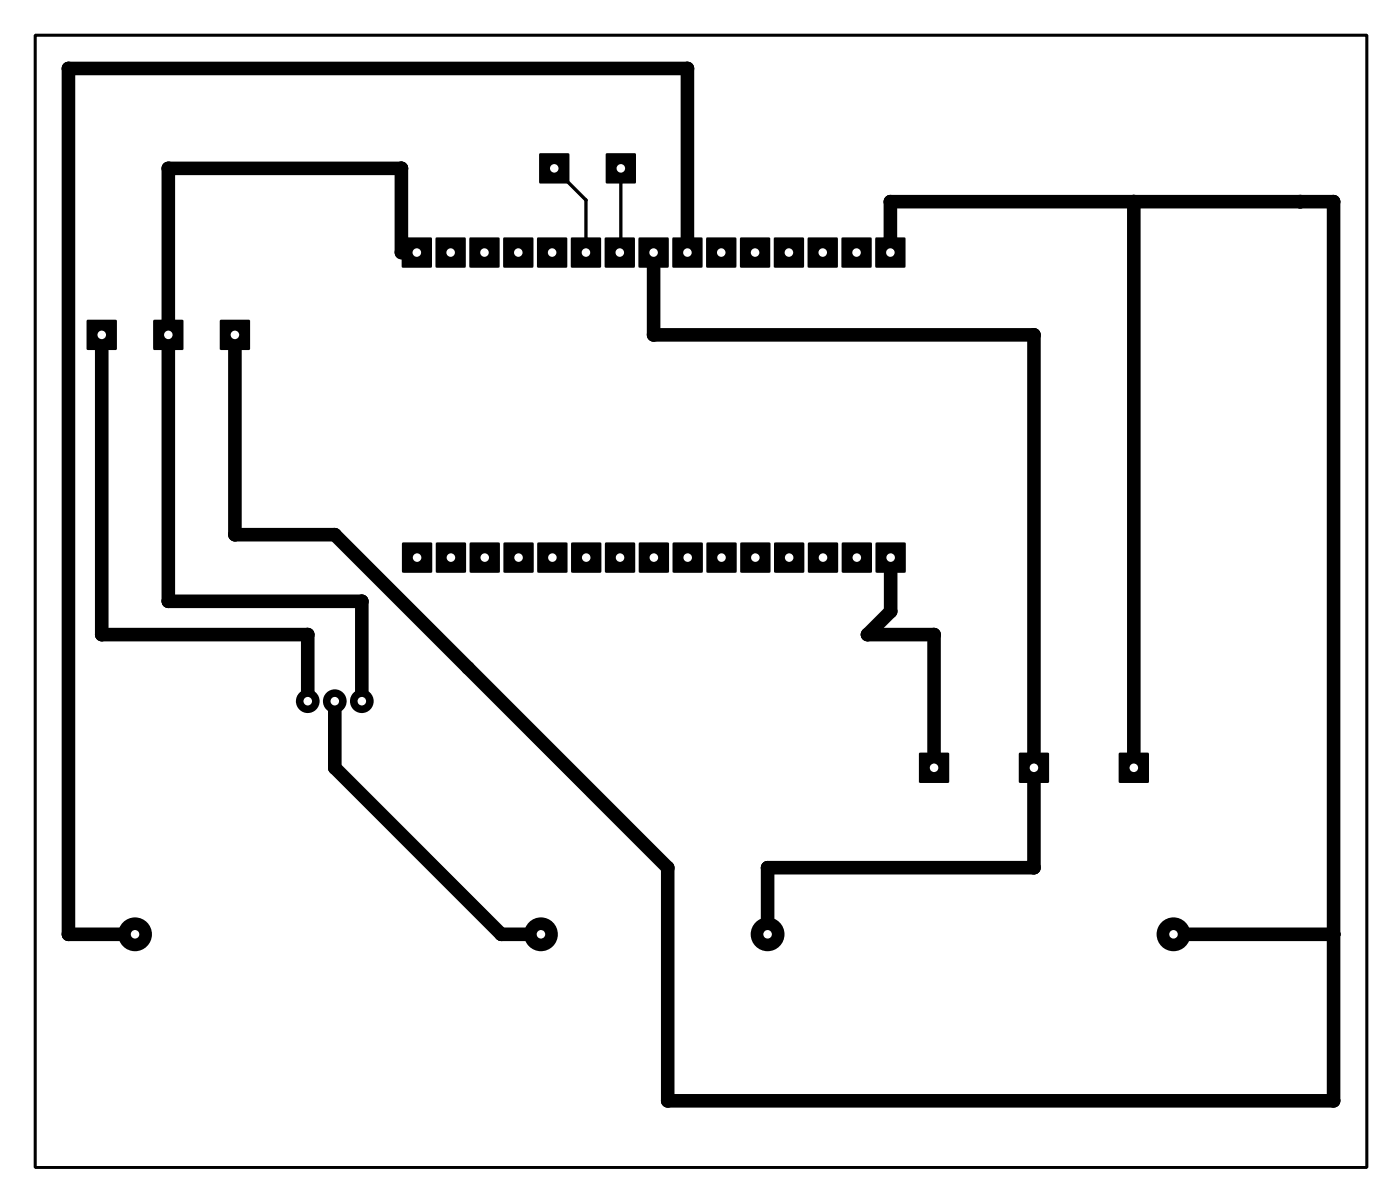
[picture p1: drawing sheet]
<svg xmlns="http://www.w3.org/2000/svg" width="105mm" height="90mm" viewBox="0 0 105 90" stroke-linecap="round" stroke-linejoin="round" font-family="sans-serif">
<g fill="#000">
<path d="M30.2 17.8h2.2v2.3h-2.2z" fill-rule="evenodd"/>
<path d="M32.7 17.8h2.2v2.3h-2.2z" fill-rule="evenodd"/>
<path d="M35.3 17.8h2.2v2.3h-2.2z" fill-rule="evenodd"/>
<path d="M37.8 17.8h2.2v2.3h-2.2z" fill-rule="evenodd"/>
<path d="M40.3 17.8h2.3v2.3h-2.3z" fill-rule="evenodd"/>
<path d="M40.5 11.5h2.2v2.2h-2.2z" fill-rule="evenodd"/>
<path d="M42.9 17.8h2.2v2.3h-2.2z" fill-rule="evenodd"/>
<path d="M45.4 17.8h2.2v2.3h-2.2z" fill-rule="evenodd"/>
<path d="M45.5 11.5h2.2v2.2h-2.2z" fill-rule="evenodd"/>
<path d="M48 17.8h2.2v2.3h-2.2z" fill-rule="evenodd"/>
<path d="M50.5 17.8h2.2v2.3h-2.2z" fill-rule="evenodd"/>
<path d="M53 17.8h2.3v2.3h-2.3z" fill-rule="evenodd"/>
<path d="M55.6 17.8h2.2v2.3h-2.2z" fill-rule="evenodd"/>
<path d="M58.1 17.8h2.2v2.3h-2.2z" fill-rule="evenodd"/>
<path d="M60.7 17.8h2.2v2.3h-2.2z" fill-rule="evenodd"/>
<path d="M63.2 17.8h2.2v2.3h-2.2z" fill-rule="evenodd"/>
<path d="M65.7 17.8h2.3v2.3h-2.3z" fill-rule="evenodd"/>
<path d="M6.5 24h2.2v2.2h-2.2z" fill-rule="evenodd"/>
<path d="M11.5 24h2.2v2.2h-2.2z" fill-rule="evenodd"/>
<path d="M16.5 24h2.2v2.2h-2.2z" fill-rule="evenodd"/>
<path d="M30.2 40.7h2.2v2.3h-2.2z" fill-rule="evenodd"/>
<path d="M32.7 40.7h2.3v2.3h-2.3z" fill-rule="evenodd"/>
<path d="M35.3 40.7h2.2v2.3h-2.2z" fill-rule="evenodd"/>
<path d="M37.8 40.7h2.2v2.3h-2.2z" fill-rule="evenodd"/>
<path d="M40.4 40.7h2.2v2.3h-2.2z" fill-rule="evenodd"/>
<path d="M42.9 40.7h2.2v2.3h-2.2z" fill-rule="evenodd"/>
<path d="M45.4 40.7h2.3v2.3h-2.3z" fill-rule="evenodd"/>
<path d="M48 40.7h2.2v2.3h-2.2z" fill-rule="evenodd"/>
<path d="M50.5 40.7h2.2v2.3h-2.2z" fill-rule="evenodd"/>
<path d="M53.1 40.7h2.2v2.3h-2.2z" fill-rule="evenodd"/>
<path d="M55.6 40.7h2.2v2.3h-2.2z" fill-rule="evenodd"/>
<path d="M58.1 40.7h2.3v2.3h-2.3z" fill-rule="evenodd"/>
<path d="M60.7 40.7h2.2v2.3h-2.2z" fill-rule="evenodd"/>
<path d="M63.2 40.7h2.2v2.3h-2.2z" fill-rule="evenodd"/>
<path d="M65.8 40.7h2.2v2.3h-2.2z" fill-rule="evenodd"/>
<path d="M69 56.5h2.2v2.2h-2.2z" fill-rule="evenodd"/>
<path d="M76.5 56.5h2.2v2.2h-2.2z" fill-rule="evenodd"/>
<path d="M84 56.5h2.2v2.2h-2.2z" fill-rule="evenodd"/>
<circle cx="5.1" cy="5.1" r=".51"/>
<circle cx="12.6" cy="12.6" r=".51"/>
<circle cx="30.1" cy="19" r=".51"/>
<circle cx="30.1" cy="12.6" r=".51"/>
<circle cx="44" cy="15" r=".12"/>
<circle cx="46.6" cy="17.9" r=".12"/>
<circle cx="51.6" cy="5.1" r=".51"/>
<circle cx="66.9" cy="15.1" r=".51"/>
<circle cx="85.1" cy="15.1" r=".51"/>
<circle cx="97.6" cy="15.1" r=".51"/>
<circle cx="100.1" cy="15.1" r=".51"/>
<circle cx="49.1" cy="25.1" r=".51"/>
<circle cx="77.6" cy="25.1" r=".51"/>
<circle cx="7.6" cy="47.6" r=".51"/>
<circle cx="12.6" cy="45.1" r=".51"/>
<circle cx="17.6" cy="40.1" r=".51"/>
<circle cx="23.1" cy="52.6" r=".89"/>
<circle cx="23.1" cy="47.6" r=".51"/>
<circle cx="23.1" cy="52.6" r=".76"/>
<circle cx="25.1" cy="52.6" r=".89"/>
<circle cx="25.1" cy="40.1" r=".51"/>
<circle cx="25.1" cy="57.6" r=".51"/>
<circle cx="27.2" cy="52.6" r=".89"/>
<circle cx="27.2" cy="45.1" r=".51"/>
<circle cx="35.1" cy="50.1" r=".51"/>
<circle cx="65.1" cy="47.6" r=".51"/>
<circle cx="66.9" cy="45.9" r=".51"/>
<circle cx="70.1" cy="47.6" r=".51"/>
<circle cx="5.1" cy="70.1" r=".51"/>
<circle cx="10.1" cy="70.1" r="1.27"/>
<circle cx="37.6" cy="70.1" r=".51"/>
<circle cx="40.6" cy="70.1" r="1.27"/>
<circle cx="50.1" cy="65.1" r=".51"/>
<circle cx="57.6" cy="70.1" r="1.27"/>
<circle cx="57.6" cy="65.1" r=".51"/>
<circle cx="77.6" cy="65.1" r=".51"/>
<circle cx="88.1" cy="70.1" r="1.27"/>
<circle cx="100.1" cy="70.1" r=".51"/>
<circle cx="50.1" cy="82.6" r=".51"/>
<circle cx="100.1" cy="82.6" r=".51"/>
</g>
<path d="M2.6 2.6h100v85h-100z" fill="none" stroke="#000" stroke-width=".2"/>
<path d="M30.1 19v-6.4h-17.5v32.5h14.6v7.5M49.1 19v6.1h28.5v40h-20v5M51.6 19v-13.9h-46.5v65h5M66.9 19v-3.9h33.2v67.5h-50v-17.5l-25-25h-7.5v-15M85.1 15.1v42.5M7.6 25.1v22.5h15.5v5M25.1 52.6v5l12.5 12.5h3M66.9 41.9v4l-1.8 1.7h5v10M88.1 70.1h12" fill="none" stroke="#000" stroke-width="1"/>
<path d="M41.6 12.6l2.4 2.4v4M46.6 12.6v5.3l-.1 1.1" fill="none" stroke="#000" stroke-width=".25"/>
<circle cx="23.1" cy="52.6" r=".32" fill="#fff"/>
<circle cx="25.1" cy="52.6" r=".76" fill="#000"/>
<circle cx="25.1" cy="52.6" r=".32" fill="#fff"/>
<circle cx="27.2" cy="52.6" r=".76" fill="#000"/>
<circle cx="27.2" cy="52.6" r=".32" fill="#fff"/>
<circle cx="10.1" cy="70.1" r="1.14" fill="#000"/>
<circle cx="10.1" cy="70.1" r=".32" fill="#fff"/>
<circle cx="40.6" cy="70.1" r="1.14" fill="#000"/>
<circle cx="40.6" cy="70.1" r=".32" fill="#fff"/>
<circle cx="57.6" cy="70.1" r="1.14" fill="#000"/>
<circle cx="57.6" cy="70.1" r=".32" fill="#fff"/>
<circle cx="88.1" cy="70.1" r="1.14" fill="#000"/>
<circle cx="88.1" cy="70.1" r=".32" fill="#fff"/>
<path d="M30.3 40.8h2v2.1h-2z" fill="#000"/>
<circle cx="31.3" cy="41.9" r=".32" fill="#fff"/>
<path d="M32.8 40.8h2.1v2.1h-2.1z" fill="#000"/>
<circle cx="33.9" cy="41.9" r=".32" fill="#fff"/>
<path d="M35.4 40.8h2v2.1h-2z" fill="#000"/>
<circle cx="36.4" cy="41.9" r=".32" fill="#fff"/>
<path d="M37.9 40.8h2v2.1h-2z" fill="#000"/>
<circle cx="38.9" cy="41.9" r=".32" fill="#fff"/>
<path d="M40.5 40.8h2v2.1h-2z" fill="#000"/>
<circle cx="41.5" cy="41.9" r=".32" fill="#fff"/>
<path d="M43 40.8h2v2.1h-2z" fill="#000"/>
<circle cx="44" cy="41.9" r=".32" fill="#fff"/>
<path d="M45.5 40.8h2.1v2.1h-2.1z" fill="#000"/>
<circle cx="46.6" cy="41.9" r=".32" fill="#fff"/>
<path d="M48.1 40.8h2v2.1h-2z" fill="#000"/>
<circle cx="49.1" cy="41.9" r=".32" fill="#fff"/>
<path d="M50.6 40.8h2v2.1h-2z" fill="#000"/>
<circle cx="51.6" cy="41.9" r=".32" fill="#fff"/>
<path d="M53.2 40.8h2v2.1h-2z" fill="#000"/>
<circle cx="54.2" cy="41.9" r=".32" fill="#fff"/>
<path d="M55.7 40.8h2v2.1h-2z" fill="#000"/>
<circle cx="56.7" cy="41.9" r=".32" fill="#fff"/>
<path d="M58.2 40.8h2.1v2.1h-2.1z" fill="#000"/>
<circle cx="59.3" cy="41.9" r=".32" fill="#fff"/>
<path d="M60.8 40.8h2v2.1h-2z" fill="#000"/>
<circle cx="61.8" cy="41.9" r=".32" fill="#fff"/>
<path d="M63.3 40.8h2v2.1h-2z" fill="#000"/>
<circle cx="64.3" cy="41.9" r=".32" fill="#fff"/>
<path d="M65.9 40.8h2v2.1h-2z" fill="#000"/>
<circle cx="66.9" cy="41.9" r=".32" fill="#fff"/>
<path d="M65.8 17.9h2.1v2.1h-2.1z" fill="#000"/>
<circle cx="66.9" cy="19" r=".32" fill="#fff"/>
<path d="M63.3 17.9h2v2.1h-2z" fill="#000"/>
<circle cx="64.3" cy="19" r=".32" fill="#fff"/>
<path d="M60.8 17.9h2v2.1h-2z" fill="#000"/>
<circle cx="61.8" cy="19" r=".32" fill="#fff"/>
<path d="M58.2 17.9h2v2.1h-2z" fill="#000"/>
<circle cx="59.2" cy="19" r=".32" fill="#fff"/>
<path d="M55.7 17.9h2v2.1h-2z" fill="#000"/>
<circle cx="56.7" cy="19" r=".32" fill="#fff"/>
<path d="M53.1 17.9h2.1v2.1h-2.1z" fill="#000"/>
<circle cx="54.2" cy="19" r=".32" fill="#fff"/>
<path d="M50.6 17.9h2v2.1h-2z" fill="#000"/>
<circle cx="51.6" cy="19" r=".32" fill="#fff"/>
<path d="M48.1 17.9h2v2.1h-2z" fill="#000"/>
<circle cx="49.1" cy="19" r=".32" fill="#fff"/>
<path d="M45.5 17.9h2v2.1h-2z" fill="#000"/>
<circle cx="46.5" cy="19" r=".32" fill="#fff"/>
<path d="M43 17.9h2v2.1h-2z" fill="#000"/>
<circle cx="44" cy="19" r=".32" fill="#fff"/>
<path d="M40.4 17.9h2.1v2.1h-2.1z" fill="#000"/>
<circle cx="41.5" cy="19" r=".32" fill="#fff"/>
<path d="M37.9 17.9h2v2.1h-2z" fill="#000"/>
<circle cx="38.9" cy="19" r=".32" fill="#fff"/>
<path d="M35.4 17.9h2v2.1h-2z" fill="#000"/>
<circle cx="36.4" cy="19" r=".32" fill="#fff"/>
<path d="M32.8 17.9h2v2.1h-2z" fill="#000"/>
<circle cx="33.8" cy="19" r=".32" fill="#fff"/>
<path d="M30.3 17.9h2v2.1h-2z" fill="#000"/>
<circle cx="31.3" cy="19" r=".32" fill="#fff"/>
<path d="M76.6 56.6h2v2h-2z" fill="#000"/>
<circle cx="77.6" cy="57.6" r=".32" fill="#fff"/>
<path d="M69.1 56.6h2v2h-2z" fill="#000"/>
<circle cx="70.1" cy="57.6" r=".32" fill="#fff"/>
<path d="M6.6 24.1h2v2h-2z" fill="#000"/>
<circle cx="7.6" cy="25.1" r=".32" fill="#fff"/>
<path d="M11.6 24.1h2v2h-2z" fill="#000"/>
<circle cx="12.6" cy="25.1" r=".32" fill="#fff"/>
<path d="M16.6 24.1h2v2h-2z" fill="#000"/>
<circle cx="17.6" cy="25.1" r=".32" fill="#fff"/>
<path d="M40.6 11.6h2v2h-2z" fill="#000"/>
<circle cx="41.6" cy="12.6" r=".32" fill="#fff"/>
<path d="M45.6 11.6h2v2h-2z" fill="#000"/>
<circle cx="46.6" cy="12.6" r=".32" fill="#fff"/>
<path d="M84.1 56.6h2v2h-2z" fill="#000"/>
<circle cx="85.1" cy="57.6" r=".32" fill="#fff"/>
<path d="M2.6 2.6h100v85h-100z" fill="none" stroke="#000" stroke-width=".2"/>
</svg>
